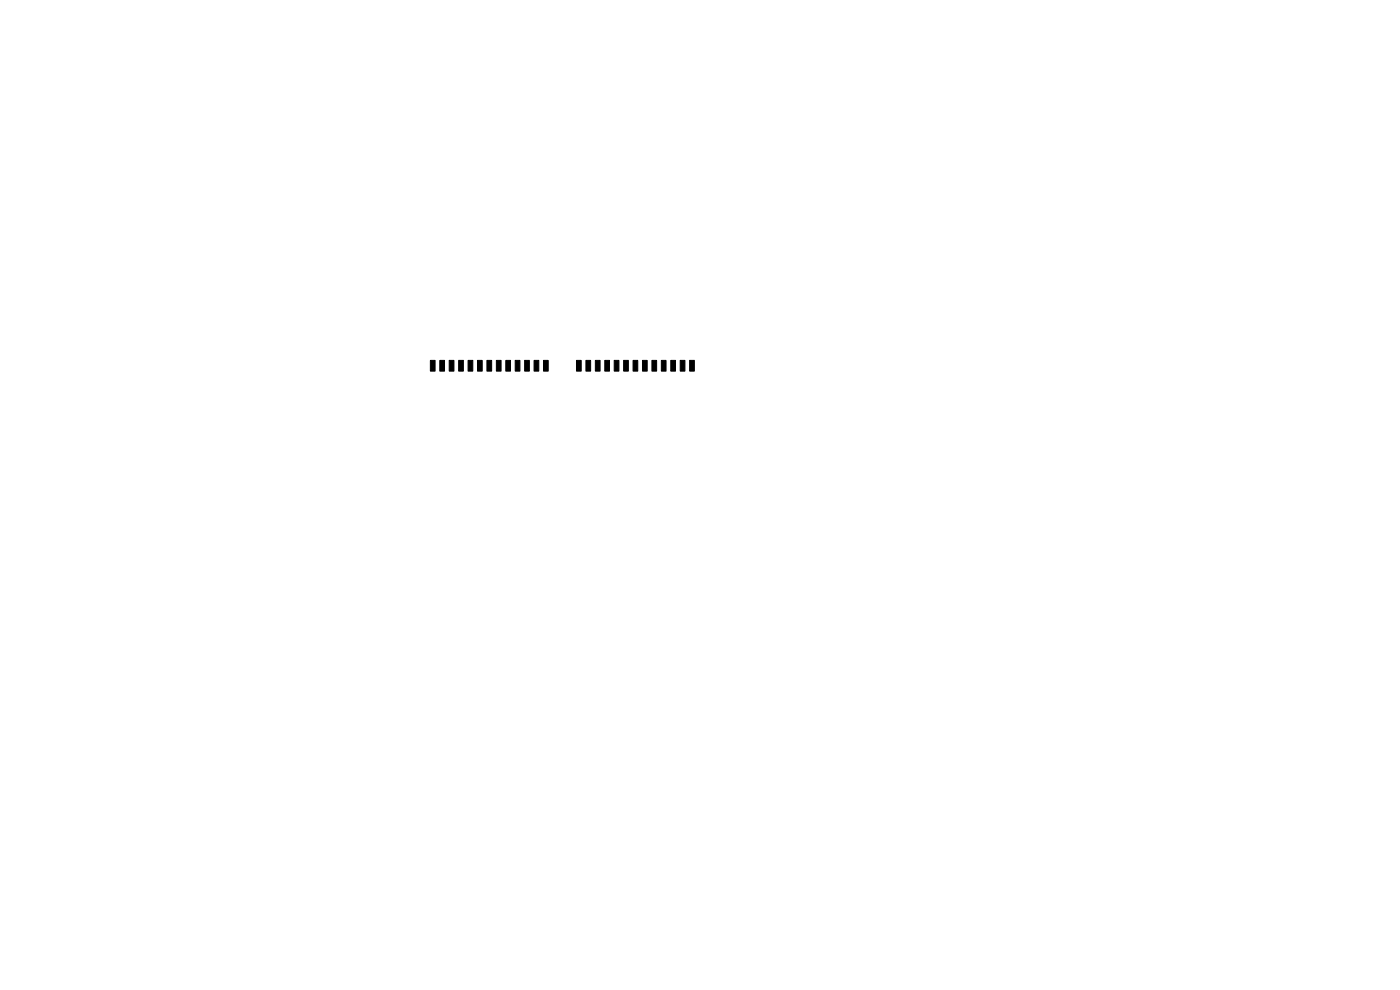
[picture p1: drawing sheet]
<svg xmlns="http://www.w3.org/2000/svg" width="297mm" height="210mm" viewBox="0 0 297 210" stroke-linecap="round" stroke-linejoin="round" font-family="sans-serif">
<g fill="#000" stroke="#000" stroke-width=".21">
<path d="M91.3 76.4h1v2.3h-1zM93.3 76.4h1v2.3h-1zM95.3 76.4h1v2.3h-1zM97.3 76.4h1v2.3h-1zM99.3 76.4h1v2.3h-1zM101.3 76.4h1v2.3h-1zM103.3 76.4h1v2.3h-1zM105.3 76.4h1v2.3h-1zM107.3 76.4h1v2.3h-1zM109.3 76.4h1v2.3h-1zM111.3 76.4h1v2.3h-1zM113.3 76.4h1v2.3h-1z"/>
<path d="M115.3 76.4h1v2.3h-1zM122.3 76.4h1v2.3h-1zM124.3 76.4h1v2.3h-1zM126.3 76.4h1v2.3h-1zM128.3 76.4h1v2.3h-1zM130.3 76.4h1v2.3h-1zM132.3 76.4h1v2.3h-1zM134.3 76.4h1v2.3h-1zM136.3 76.4h1v2.3h-1zM138.3 76.4h1v2.3h-1zM140.3 76.4h1v2.3h-1zM142.3 76.4h1v2.3h-1z"/>
<path d="M144.3 76.4h1v2.3h-1zM146.3 76.4h1v2.3h-1z"/>
</g>
</svg>
